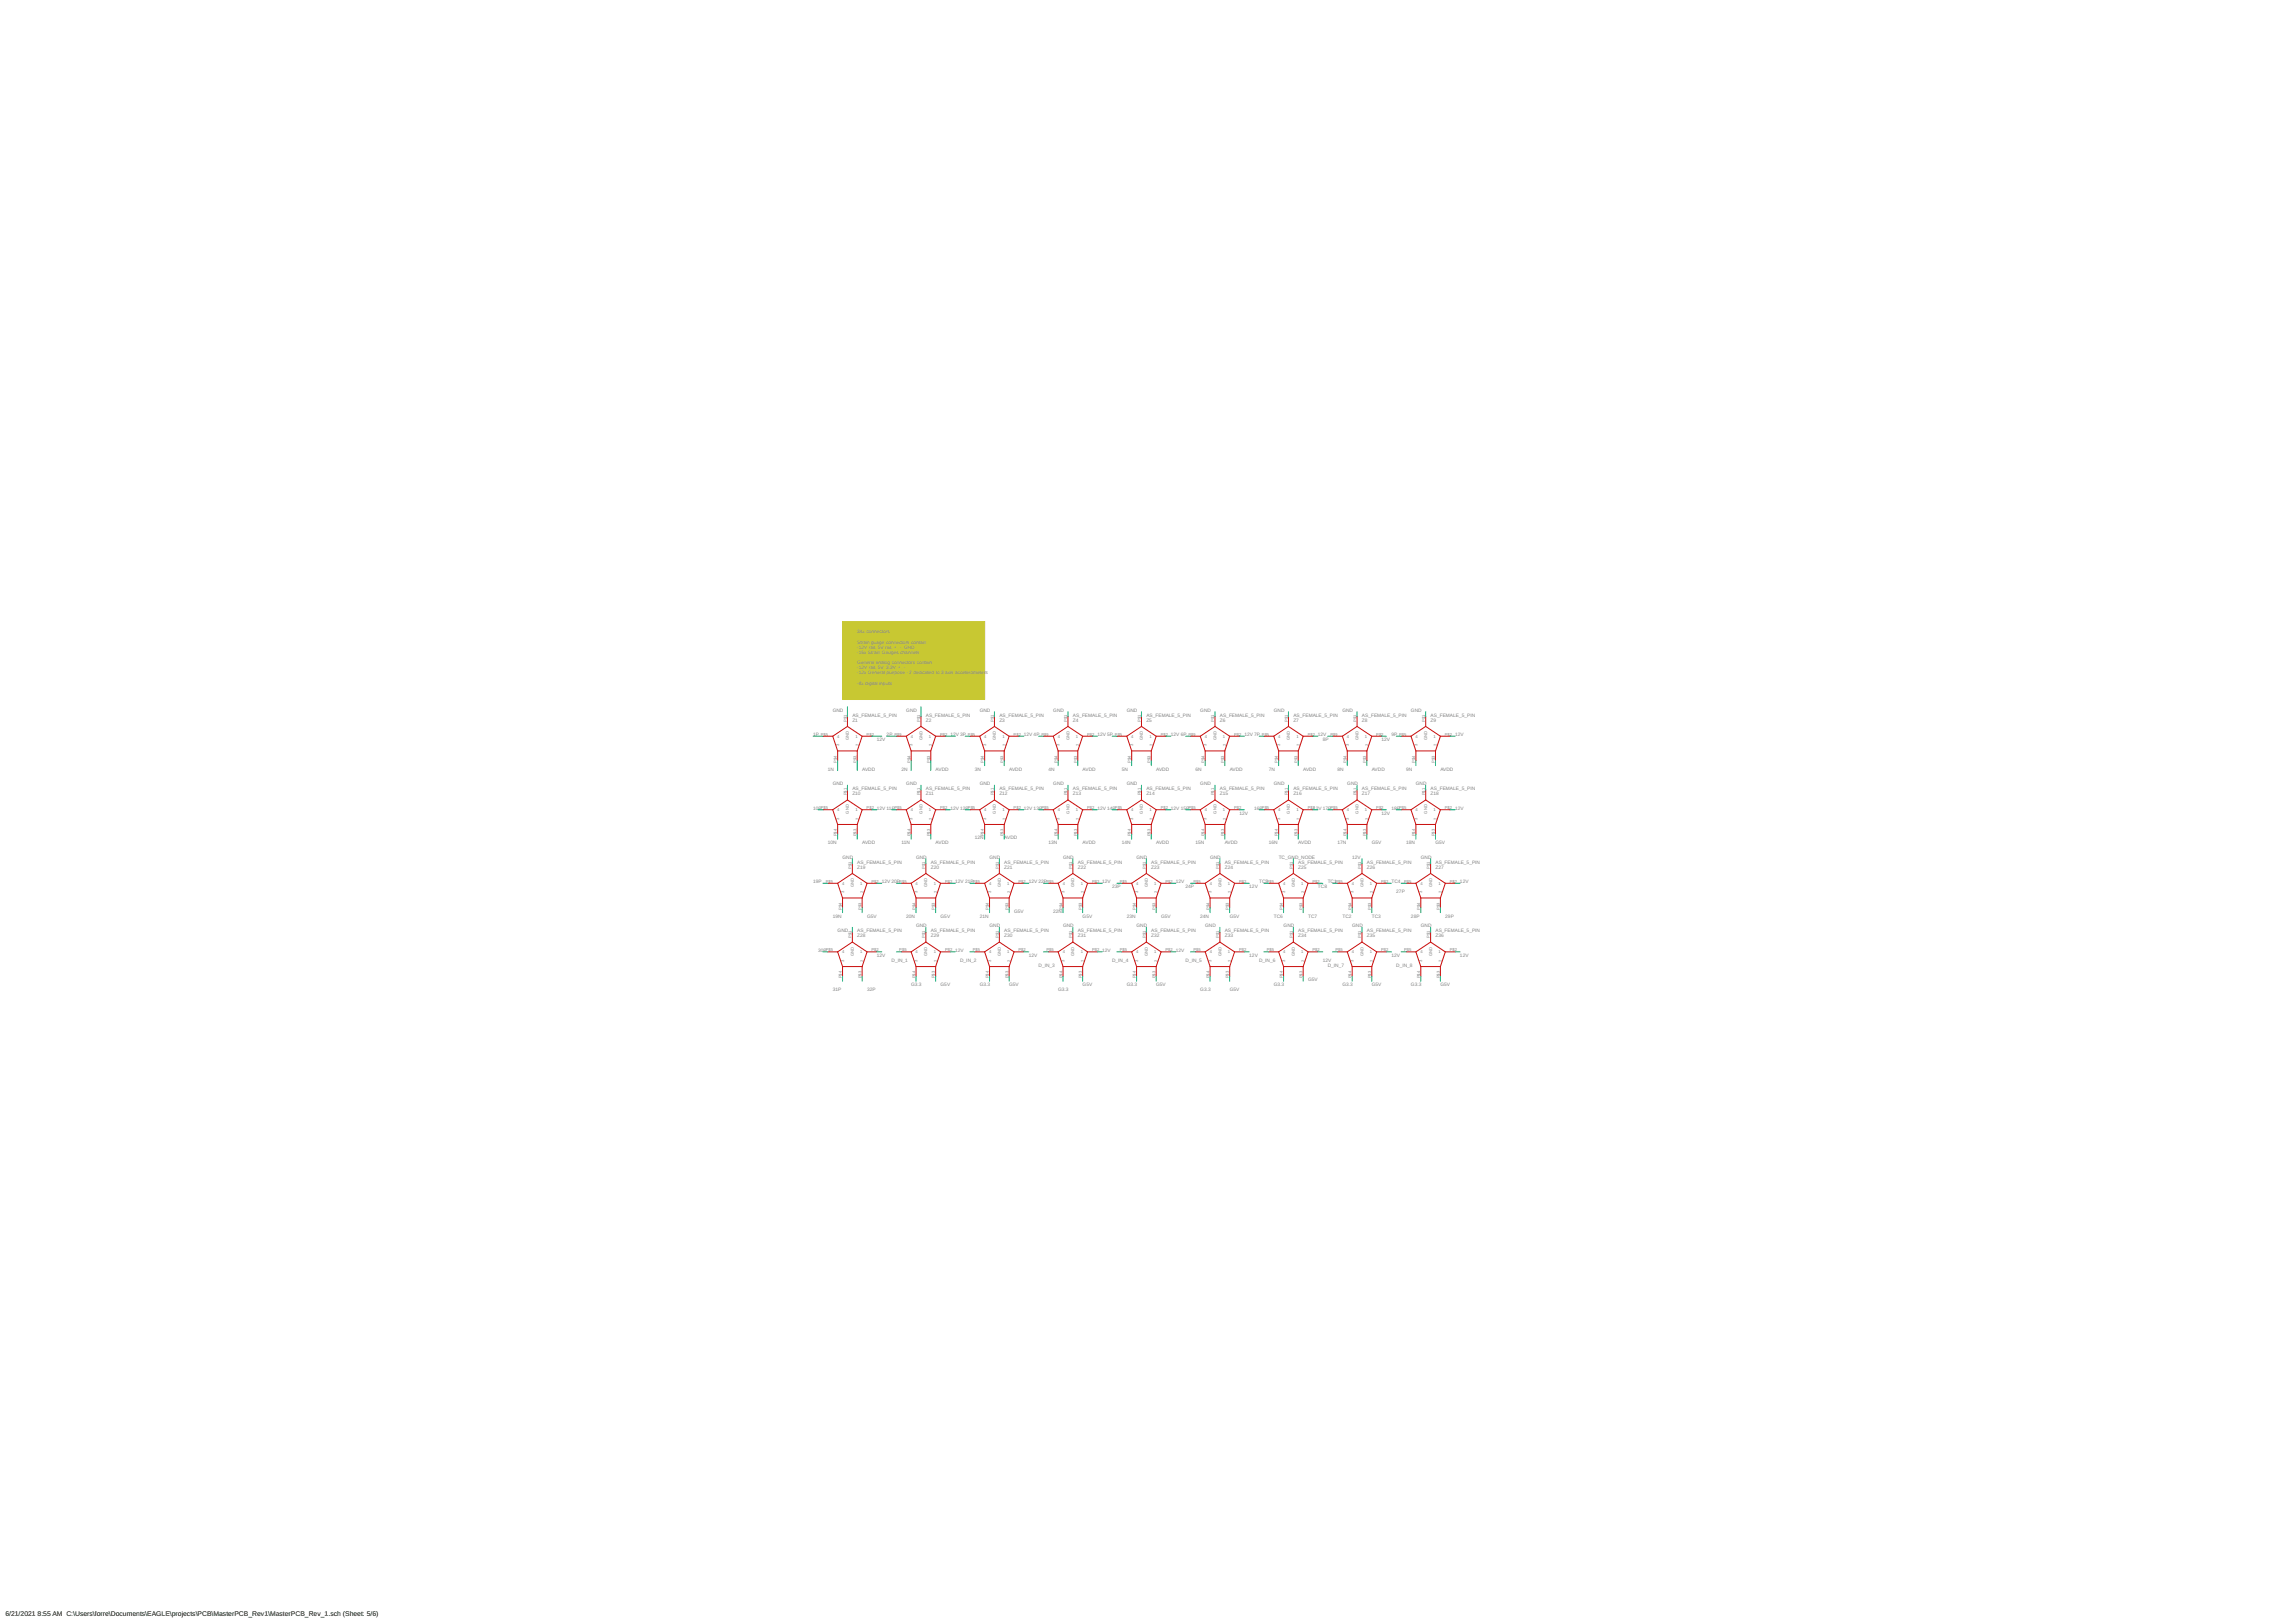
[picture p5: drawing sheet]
<svg xmlns="http://www.w3.org/2000/svg" width="1189mm" height="841mm" viewBox="0 0 1189 841" stroke-linecap="round" stroke-linejoin="round" font-family="sans-serif">
<defs><g id="words">
<g font-size="3.5">
<text x="3" y="837">6/21/2021</text>
<text x="19" y="837">8:55 AM C:\Users\forre\Documents\EAGLE\projects\PCB\MasterPCB_Rev1\MasterPCB_Rev_1.sch (Sheet: 5/6)</text>
</g>
<g font-size="2.5" fill="#808080">
<text x="444" y="328">34x connectors</text>
<text x="444" y="334">Strain guage connectors contain</text>
<text x="444" y="336">-12V rail, 5V rail, +, -, GND</text>
<text x="444" y="339">-16x Strain Gauges channels</text>
<text x="444" y="344">General analog connectors contain</text>
<text x="444" y="347">-12V rail, 5V, 3.3V, +, -</text>
<text x="444" y="350">-12x General puirpose - 2 dedicated to 3 axis accelerometer</text>
<text x="511" y="350">s</text>
<text x="444" y="355">-8x digital inputs</text>
<text x="432" y="369">GND</text>
<text x="442" y="371">AS_FEMALE_5_PIN</text>
<text x="470" y="369">GND</text>
<text x="480" y="371">AS_FEMALE_5_PIN</text>
<text x="508" y="369">GND</text>
<text x="518" y="371">AS_FEMALE_5_PIN</text>
<text x="546" y="369">GND</text>
<text x="556" y="371">AS_FEMALE_5_PIN</text>
<text x="584" y="369">GND</text>
<text x="594" y="371">AS_FEMALE_5_PIN</text>
<text x="622" y="369">GND</text>
<text x="632" y="371">AS_FEMALE_5_PIN</text>
<text x="660" y="369">GND</text>
<text x="670" y="371">AS_FEMALE_5_PIN</text>
<text x="696" y="369">GND</text>
<text x="706" y="371">AS_FEMALE_5_PIN</text>
<text x="731" y="369">GND</text>
<text x="741" y="371">AS_FEMALE_5_PIN</text>
<text x="442" y="374">Z1</text>
<text x="480" y="374">Z2</text>
<text x="518" y="374">Z3</text>
<text x="556" y="374">Z4</text>
<text x="594" y="374">Z5</text>
<text x="632" y="374">Z6</text>
<text x="670" y="374">Z7</text>
<text x="706" y="374">Z8</text>
<text x="741" y="374">Z9</text>
<text x="421" y="382">1P</text>
<text x="460" y="382">2P</text>
<text x="493" y="382">12V 3P</text>
<text x="531" y="382">12V 4P</text>
<text x="569" y="382">12V 5P</text>
<text x="607" y="382">12V 6P</text>
<text x="645" y="382">12V 7P</text>
<text x="683" y="382">12V</text>
<text x="721" y="382">9P</text>
<text x="754" y="382">12V</text>
<text x="454" y="384">12V</text>
<text x="686" y="384">8P</text>
<text x="716" y="384">12V</text>
<text x="429" y="399">1N</text>
<text x="447" y="399">AVDD</text>
<text x="467" y="399">2N</text>
<text x="485" y="399">AVDD</text>
<text x="505" y="399">3N</text>
<text x="523" y="399">AVDD</text>
<text x="543" y="399">4N</text>
<text x="561" y="399">AVDD</text>
<text x="581" y="399">5N</text>
<text x="599" y="399">AVDD</text>
<text x="619" y="399">6N</text>
<text x="637" y="399">AVDD</text>
<text x="658" y="399">7N</text>
<text x="675" y="399">AVDD</text>
<text x="693" y="399">8N</text>
<text x="711" y="399">AVDD</text>
<text x="729" y="399">9N</text>
<text x="746" y="399">AVDD</text>
<text x="432" y="407">GND</text>
<text x="470" y="407">GND</text>
<text x="508" y="407">GND</text>
<text x="546" y="407">GND</text>
<text x="584" y="407">GND</text>
<text x="622" y="407">GND</text>
<text x="660" y="407">GND</text>
<text x="698" y="407">GND</text>
<text x="734" y="407">GND</text>
<text x="442" y="409">AS_FEMALE_5_PIN</text>
<text x="442" y="412">Z10</text>
<text x="480" y="409">AS_FEMALE_5_PIN</text>
<text x="480" y="412">Z11</text>
<text x="518" y="409">AS_FEMALE_5_PIN</text>
<text x="518" y="412">Z12</text>
<text x="556" y="409">AS_FEMALE_5_PIN</text>
<text x="556" y="412">Z13</text>
<text x="594" y="409">AS_FEMALE_5_PIN</text>
<text x="594" y="412">Z14</text>
<text x="632" y="409">AS_FEMALE_5_PIN</text>
<text x="632" y="412">Z15</text>
<text x="670" y="409">AS_FEMALE_5_PIN</text>
<text x="670" y="412">Z16</text>
<text x="706" y="409">AS_FEMALE_5_PIN</text>
<text x="706" y="412">Z17</text>
<text x="741" y="409">AS_FEMALE_5_PIN</text>
<text x="741" y="412">Z18</text>
<text x="421" y="420">10P</text>
<text x="454" y="420">12V 11P</text>
<text x="493" y="420">12V 12P</text>
<text x="531" y="420">12V 13P</text>
<text x="569" y="420">12V 14P</text>
<text x="607" y="420">12V 15P</text>
<text x="650" y="420">16P</text>
<text x="680" y="420">12V 17P</text>
<text x="721" y="420">18P</text>
<text x="754" y="420">12V</text>
<text x="642" y="422">12V</text>
<text x="716" y="422">12V</text>
<text x="429" y="437">10N</text>
<text x="447" y="437">AVDD</text>
<text x="467" y="437">11N</text>
<text x="485" y="437">AVDD</text>
<text x="505" y="435">12N</text>
<text x="520" y="435">AVDD</text>
<text x="543" y="437">13N</text>
<text x="561" y="437">AVDD</text>
<text x="581" y="437">14N</text>
<text x="599" y="437">AVDD</text>
<text x="619" y="437">15N</text>
<text x="635" y="437">AVDD</text>
<text x="658" y="437">16N</text>
<text x="673" y="437">AVDD</text>
<text x="693" y="437">17N</text>
<text x="711" y="437">G5V</text>
<text x="729" y="437">18N</text>
<text x="744" y="437">G5V</text>
<text x="437" y="445">GND</text>
<text x="444" y="448">AS_FEMALE_5_PIN</text>
<text x="475" y="445">GND</text>
<text x="482" y="448">AS_FEMALE_5_PIN</text>
<text x="513" y="445">GND</text>
<text x="520" y="448">AS_FEMALE_5_PIN</text>
<text x="551" y="445">GND</text>
<text x="559" y="448">AS_FEMALE_5_PIN</text>
<text x="589" y="445">GND</text>
<text x="597" y="448">AS_FEMALE_5_PIN</text>
<text x="627" y="445">GND</text>
<text x="635" y="448">AS_FEMALE_5_PIN</text>
<text x="663" y="445">TC_GND_NODE</text>
<text x="673" y="448">AS_FEMALE_5_PIN</text>
<text x="701" y="445">12V</text>
<text x="708" y="448">AS_FEMALE_5_PIN</text>
<text x="736" y="445">GND</text>
<text x="744" y="448">AS_FEMALE_5_PIN</text>
<text x="444" y="450">Z19</text>
<text x="482" y="450">Z20</text>
<text x="520" y="450">Z21</text>
<text x="559" y="450">Z22</text>
<text x="597" y="450">Z23</text>
<text x="635" y="450">Z24</text>
<text x="673" y="450">Z25</text>
<text x="708" y="450">Z26</text>
<text x="744" y="450">Z27</text>
<text x="421" y="458">19P</text>
<text x="457" y="458">12V 20P</text>
<text x="495" y="458">12V 21P</text>
<text x="533" y="458">12V 22P</text>
<text x="571" y="458">12V</text>
<text x="576" y="460">23P</text>
<text x="609" y="458">12V</text>
<text x="614" y="460">24P</text>
<text x="647" y="460">12V</text>
<text x="653" y="458">TC5</text>
<text x="683" y="460">TC8</text>
<text x="688" y="458">TC1</text>
<text x="721" y="458">TC4</text>
<text x="757" y="458">12V</text>
<text x="724" y="463">27P</text>
<text x="526" y="473">G5V</text>
<text x="546" y="473">22N</text>
<text x="432" y="475">19N</text>
<text x="449" y="475">G5V</text>
<text x="470" y="475">20N</text>
<text x="487" y="475">G5V</text>
<text x="508" y="475">21N</text>
<text x="561" y="475">G5V</text>
<text x="584" y="475">23N</text>
<text x="602" y="475">G5V</text>
<text x="622" y="475">24N</text>
<text x="637" y="475">G5V</text>
<text x="660" y="475">TC6</text>
<text x="678" y="475">TC7</text>
<text x="696" y="475">TC2</text>
<text x="711" y="475">TC3</text>
<text x="731" y="475">28P</text>
<text x="749" y="475">29P</text>
<text x="434" y="483">GND</text>
<text x="444" y="483">AS_FEMALE_5_PIN</text>
<text x="444" y="486">Z28</text>
<text x="475" y="481">GND</text>
<text x="482" y="483">AS_FEMALE_5_PIN</text>
<text x="482" y="486">Z29</text>
<text x="513" y="481">GND</text>
<text x="520" y="483">AS_FEMALE_5_PIN</text>
<text x="520" y="486">Z30</text>
<text x="551" y="481">GND</text>
<text x="559" y="483">AS_FEMALE_5_PIN</text>
<text x="559" y="486">Z31</text>
<text x="589" y="481">GND</text>
<text x="597" y="483">AS_FEMALE_5_PIN</text>
<text x="597" y="486">Z32</text>
<text x="625" y="481">GND</text>
<text x="635" y="483">AS_FEMALE_5_PIN</text>
<text x="635" y="486">Z33</text>
<text x="665" y="481">GND</text>
<text x="673" y="483">AS_FEMALE_5_PIN</text>
<text x="673" y="486">Z34</text>
<text x="701" y="481">GND</text>
<text x="708" y="483">AS_FEMALE_5_PIN</text>
<text x="708" y="486">Z35</text>
<text x="736" y="481">GND</text>
<text x="744" y="483">AS_FEMALE_5_PIN</text>
<text x="744" y="486">Z36</text>
<text x="424" y="493">30P</text>
<text x="454" y="496">12V</text>
<text x="495" y="493">12V</text>
<text x="533" y="496">12V</text>
<text x="571" y="493">12V</text>
<text x="609" y="493">12V</text>
<text x="647" y="496">12V</text>
<text x="721" y="496">12V</text>
<text x="757" y="496">12V</text>
<text x="462" y="498">D_IN_1</text>
<text x="498" y="498">D_IN_2</text>
<text x="538" y="501">D_IN_3</text>
<text x="576" y="498">D_IN_4</text>
<text x="614" y="498">D_IN_5</text>
<text x="653" y="498">D_IN_6</text>
<text x="686" y="498">12V</text>
<text x="688" y="501">D_IN_7</text>
<text x="724" y="501">D_IN_8</text>
<text x="678" y="508">G5V</text>
<text x="432" y="514">31P</text>
<text x="449" y="514">32P</text>
<text x="472" y="511">G3.3</text>
<text x="487" y="511">G5V</text>
<text x="508" y="511">G3.3</text>
<text x="523" y="511">G5V</text>
<text x="548" y="514">G3.3</text>
<text x="561" y="511">G5V</text>
<text x="584" y="511">G3.3</text>
<text x="599" y="511">G5V</text>
<text x="622" y="514">G3.3</text>
<text x="637" y="514">G5V</text>
<text x="660" y="511">G3.3</text>
<text x="696" y="511">G3.3</text>
<text x="711" y="511">G5V</text>
<text x="731" y="511">G3.3</text>
<text x="746" y="511">G5V</text>
</g>
<g font-size="2.1" fill="#808080">
<text x="439" y="374" transform="rotate(-90 439 374)">P$1</text>
<text x="477" y="374" transform="rotate(-90 477 374)">P$1</text>
<text x="515" y="374" transform="rotate(-90 515 374)">P$1</text>
<text x="553" y="374" transform="rotate(-90 553 374)">P$1</text>
<text x="591" y="374" transform="rotate(-90 591 374)">P$1</text>
<text x="629" y="374" transform="rotate(-90 629 374)">P$1</text>
<text x="667" y="374" transform="rotate(-90 667 374)">P$1</text>
<text x="703" y="374" transform="rotate(-90 703 374)">P$1</text>
<text x="739" y="374" transform="rotate(-90 739 374)">P$1</text>
<text x="425" y="381">P$5</text>
<text x="434" y="382">4</text>
<text x="440" y="384" transform="rotate(-90 440 384)">GND</text>
<text x="443" y="382">1</text>
<text x="449" y="381">P$2</text>
<text x="464" y="381">P$5</text>
<text x="472" y="382">4</text>
<text x="478" y="384" transform="rotate(-90 478 384)">GND</text>
<text x="481" y="382">1</text>
<text x="487" y="381">P$2</text>
<text x="502" y="381">P$5</text>
<text x="510" y="382">4</text>
<text x="516" y="384" transform="rotate(-90 516 384)">GND</text>
<text x="519" y="382">1</text>
<text x="525" y="381">P$2</text>
<text x="540" y="381">P$5</text>
<text x="548" y="382">4</text>
<text x="554" y="384" transform="rotate(-90 554 384)">GND</text>
<text x="558" y="382">1</text>
<text x="563" y="381">P$2</text>
<text x="578" y="381">P$5</text>
<text x="586" y="382">4</text>
<text x="592" y="384" transform="rotate(-90 592 384)">GND</text>
<text x="596" y="382">1</text>
<text x="602" y="381">P$2</text>
<text x="616" y="381">P$5</text>
<text x="624" y="382">4</text>
<text x="630" y="384" transform="rotate(-90 630 384)">GND</text>
<text x="634" y="382">1</text>
<text x="640" y="381">P$2</text>
<text x="654" y="381">P$5</text>
<text x="662" y="382">4</text>
<text x="669" y="384" transform="rotate(-90 669 384)">GND</text>
<text x="672" y="382">1</text>
<text x="678" y="381">P$2</text>
<text x="690" y="381">P$5</text>
<text x="698" y="382">4</text>
<text x="704" y="384" transform="rotate(-90 704 384)">GND</text>
<text x="707" y="382">1</text>
<text x="713" y="381">P$2</text>
<text x="725" y="381">P$5</text>
<text x="734" y="382">4</text>
<text x="740" y="384" transform="rotate(-90 740 384)">GND</text>
<text x="743" y="382">1</text>
<text x="749" y="381">P$2</text>
<text x="435" y="387" transform="rotate(-90 435 387)">3</text>
<text x="445" y="387" transform="rotate(-90 445 387)">2</text>
<text x="473" y="387" transform="rotate(-90 473 387)">3</text>
<text x="483" y="387" transform="rotate(-90 483 387)">2</text>
<text x="511" y="387" transform="rotate(-90 511 387)">3</text>
<text x="521" y="387" transform="rotate(-90 521 387)">2</text>
<text x="549" y="387" transform="rotate(-90 549 387)">3</text>
<text x="559" y="387" transform="rotate(-90 559 387)">2</text>
<text x="587" y="387" transform="rotate(-90 587 387)">3</text>
<text x="597" y="387" transform="rotate(-90 597 387)">2</text>
<text x="625" y="387" transform="rotate(-90 625 387)">3</text>
<text x="635" y="387" transform="rotate(-90 635 387)">2</text>
<text x="663" y="387" transform="rotate(-90 663 387)">3</text>
<text x="674" y="387" transform="rotate(-90 674 387)">2</text>
<text x="699" y="387" transform="rotate(-90 699 387)">3</text>
<text x="709" y="387" transform="rotate(-90 709 387)">2</text>
<text x="735" y="387" transform="rotate(-90 735 387)">3</text>
<text x="745" y="387" transform="rotate(-90 745 387)">2</text>
<text x="434" y="395" transform="rotate(-90 434 395)">P$4</text>
<text x="444" y="395" transform="rotate(-90 444 395)">P$3</text>
<text x="472" y="395" transform="rotate(-90 472 395)">P$4</text>
<text x="482" y="395" transform="rotate(-90 482 395)">P$3</text>
<text x="510" y="395" transform="rotate(-90 510 395)">P$4</text>
<text x="520" y="395" transform="rotate(-90 520 395)">P$3</text>
<text x="548" y="395" transform="rotate(-90 548 395)">P$4</text>
<text x="558" y="395" transform="rotate(-90 558 395)">P$3</text>
<text x="586" y="395" transform="rotate(-90 586 395)">P$4</text>
<text x="596" y="395" transform="rotate(-90 596 395)">P$3</text>
<text x="624" y="395" transform="rotate(-90 624 395)">P$4</text>
<text x="634" y="395" transform="rotate(-90 634 395)">P$3</text>
<text x="662" y="395" transform="rotate(-90 662 395)">P$4</text>
<text x="672" y="395" transform="rotate(-90 672 395)">P$3</text>
<text x="698" y="395" transform="rotate(-90 698 395)">P$4</text>
<text x="708" y="395" transform="rotate(-90 708 395)">P$3</text>
<text x="733" y="395" transform="rotate(-90 733 395)">P$4</text>
<text x="744" y="395" transform="rotate(-90 744 395)">P$3</text>
<text x="439" y="412" transform="rotate(-90 439 412)">P$1</text>
<text x="477" y="412" transform="rotate(-90 477 412)">P$1</text>
<text x="515" y="412" transform="rotate(-90 515 412)">P$1</text>
<text x="553" y="412" transform="rotate(-90 553 412)">P$1</text>
<text x="591" y="412" transform="rotate(-90 591 412)">P$1</text>
<text x="629" y="412" transform="rotate(-90 629 412)">P$1</text>
<text x="667" y="412" transform="rotate(-90 667 412)">P$1</text>
<text x="703" y="412" transform="rotate(-90 703 412)">P$1</text>
<text x="739" y="412" transform="rotate(-90 739 412)">P$1</text>
<text x="425" y="419">P$5</text>
<text x="449" y="419">P$2</text>
<text x="464" y="419">P$5</text>
<text x="487" y="419">P$2</text>
<text x="502" y="419">P$5</text>
<text x="525" y="419">P$2</text>
<text x="540" y="419">P$5</text>
<text x="563" y="419">P$2</text>
<text x="578" y="419">P$5</text>
<text x="602" y="419">P$2</text>
<text x="616" y="419">P$5</text>
<text x="640" y="419">P$2</text>
<text x="654" y="419">P$5</text>
<text x="678" y="419">P$2</text>
<text x="690" y="419">P$5</text>
<text x="713" y="419">P$2</text>
<text x="725" y="419">P$5</text>
<text x="749" y="419">P$2</text>
<text x="434" y="420">4</text>
<text x="435" y="425" transform="rotate(-90 435 425)">3</text>
<text x="440" y="422" transform="rotate(-90 440 422)">GND</text>
<text x="443" y="420">1</text>
<text x="445" y="425" transform="rotate(-90 445 425)">2</text>
<text x="472" y="420">4</text>
<text x="473" y="425" transform="rotate(-90 473 425)">3</text>
<text x="478" y="422" transform="rotate(-90 478 422)">GND</text>
<text x="481" y="420">1</text>
<text x="483" y="425" transform="rotate(-90 483 425)">2</text>
<text x="510" y="420">4</text>
<text x="511" y="425" transform="rotate(-90 511 425)">3</text>
<text x="516" y="422" transform="rotate(-90 516 422)">GND</text>
<text x="519" y="420">1</text>
<text x="521" y="425" transform="rotate(-90 521 425)">2</text>
<text x="548" y="420">4</text>
<text x="549" y="425" transform="rotate(-90 549 425)">3</text>
<text x="554" y="422" transform="rotate(-90 554 422)">GND</text>
<text x="558" y="420">1</text>
<text x="559" y="425" transform="rotate(-90 559 425)">2</text>
<text x="586" y="420">4</text>
<text x="587" y="425" transform="rotate(-90 587 425)">3</text>
<text x="592" y="422" transform="rotate(-90 592 422)">GND</text>
<text x="596" y="420">1</text>
<text x="597" y="425" transform="rotate(-90 597 425)">2</text>
<text x="624" y="420">4</text>
<text x="625" y="425" transform="rotate(-90 625 425)">3</text>
<text x="630" y="422" transform="rotate(-90 630 422)">GND</text>
<text x="634" y="420">1</text>
<text x="635" y="425" transform="rotate(-90 635 425)">2</text>
<text x="662" y="420">4</text>
<text x="663" y="425" transform="rotate(-90 663 425)">3</text>
<text x="669" y="422" transform="rotate(-90 669 422)">GND</text>
<text x="672" y="420">1</text>
<text x="674" y="425" transform="rotate(-90 674 425)">2</text>
<text x="698" y="420">4</text>
<text x="699" y="425" transform="rotate(-90 699 425)">3</text>
<text x="704" y="422" transform="rotate(-90 704 422)">GND</text>
<text x="707" y="420">1</text>
<text x="709" y="425" transform="rotate(-90 709 425)">2</text>
<text x="734" y="420">4</text>
<text x="735" y="425" transform="rotate(-90 735 425)">3</text>
<text x="740" y="422" transform="rotate(-90 740 422)">GND</text>
<text x="743" y="420">1</text>
<text x="745" y="425" transform="rotate(-90 745 425)">2</text>
<text x="434" y="433" transform="rotate(-90 434 433)">P$4</text>
<text x="444" y="433" transform="rotate(-90 444 433)">P$3</text>
<text x="472" y="433" transform="rotate(-90 472 433)">P$4</text>
<text x="482" y="433" transform="rotate(-90 482 433)">P$3</text>
<text x="510" y="433" transform="rotate(-90 510 433)">P$4</text>
<text x="520" y="433" transform="rotate(-90 520 433)">P$3</text>
<text x="548" y="433" transform="rotate(-90 548 433)">P$4</text>
<text x="558" y="433" transform="rotate(-90 558 433)">P$3</text>
<text x="586" y="433" transform="rotate(-90 586 433)">P$4</text>
<text x="596" y="433" transform="rotate(-90 596 433)">P$3</text>
<text x="624" y="433" transform="rotate(-90 624 433)">P$4</text>
<text x="634" y="433" transform="rotate(-90 634 433)">P$3</text>
<text x="662" y="433" transform="rotate(-90 662 433)">P$4</text>
<text x="672" y="433" transform="rotate(-90 672 433)">P$3</text>
<text x="698" y="433" transform="rotate(-90 698 433)">P$4</text>
<text x="708" y="433" transform="rotate(-90 708 433)">P$3</text>
<text x="733" y="433" transform="rotate(-90 733 433)">P$4</text>
<text x="744" y="433" transform="rotate(-90 744 433)">P$3</text>
<text x="441" y="450" transform="rotate(-90 441 450)">P$1</text>
<text x="479" y="450" transform="rotate(-90 479 450)">P$1</text>
<text x="518" y="450" transform="rotate(-90 518 450)">P$1</text>
<text x="556" y="450" transform="rotate(-90 556 450)">P$1</text>
<text x="594" y="450" transform="rotate(-90 594 450)">P$1</text>
<text x="632" y="450" transform="rotate(-90 632 450)">P$1</text>
<text x="670" y="450" transform="rotate(-90 670 450)">P$1</text>
<text x="705" y="450" transform="rotate(-90 705 450)">P$1</text>
<text x="741" y="450" transform="rotate(-90 741 450)">P$1</text>
<text x="428" y="457">P$5</text>
<text x="436" y="458">4</text>
<text x="442" y="460" transform="rotate(-90 442 460)">GND</text>
<text x="446" y="458">1</text>
<text x="452" y="457">P$2</text>
<text x="466" y="457">P$5</text>
<text x="475" y="458">4</text>
<text x="481" y="460" transform="rotate(-90 481 460)">GND</text>
<text x="484" y="458">1</text>
<text x="490" y="457">P$2</text>
<text x="504" y="457">P$5</text>
<text x="513" y="458">4</text>
<text x="519" y="460" transform="rotate(-90 519 460)">GND</text>
<text x="522" y="458">1</text>
<text x="528" y="457">P$2</text>
<text x="542" y="457">P$5</text>
<text x="551" y="458">4</text>
<text x="557" y="460" transform="rotate(-90 557 460)">GND</text>
<text x="560" y="458">1</text>
<text x="566" y="457">P$2</text>
<text x="580" y="457">P$5</text>
<text x="589" y="458">4</text>
<text x="595" y="460" transform="rotate(-90 595 460)">GND</text>
<text x="598" y="458">1</text>
<text x="604" y="457">P$2</text>
<text x="618" y="457">P$5</text>
<text x="627" y="458">4</text>
<text x="633" y="460" transform="rotate(-90 633 460)">GND</text>
<text x="636" y="458">1</text>
<text x="642" y="457">P$2</text>
<text x="657" y="457">P$5</text>
<text x="665" y="458">4</text>
<text x="671" y="460" transform="rotate(-90 671 460)">GND</text>
<text x="674" y="458">1</text>
<text x="680" y="457">P$2</text>
<text x="692" y="457">P$5</text>
<text x="701" y="458">4</text>
<text x="707" y="460" transform="rotate(-90 707 460)">GND</text>
<text x="710" y="458">1</text>
<text x="716" y="457">P$2</text>
<text x="728" y="457">P$5</text>
<text x="736" y="458">4</text>
<text x="742" y="460" transform="rotate(-90 742 460)">GND</text>
<text x="745" y="458">1</text>
<text x="751" y="457">P$2</text>
<text x="437" y="463" transform="rotate(-90 437 463)">3</text>
<text x="448" y="463" transform="rotate(-90 448 463)">2</text>
<text x="476" y="463" transform="rotate(-90 476 463)">3</text>
<text x="486" y="463" transform="rotate(-90 486 463)">2</text>
<text x="514" y="463" transform="rotate(-90 514 463)">3</text>
<text x="524" y="463" transform="rotate(-90 524 463)">2</text>
<text x="552" y="463" transform="rotate(-90 552 463)">3</text>
<text x="562" y="463" transform="rotate(-90 562 463)">2</text>
<text x="590" y="463" transform="rotate(-90 590 463)">3</text>
<text x="600" y="463" transform="rotate(-90 600 463)">2</text>
<text x="628" y="463" transform="rotate(-90 628 463)">3</text>
<text x="638" y="463" transform="rotate(-90 638 463)">2</text>
<text x="666" y="463" transform="rotate(-90 666 463)">3</text>
<text x="676" y="463" transform="rotate(-90 676 463)">2</text>
<text x="702" y="463" transform="rotate(-90 702 463)">3</text>
<text x="712" y="463" transform="rotate(-90 712 463)">2</text>
<text x="737" y="463" transform="rotate(-90 737 463)">3</text>
<text x="747" y="463" transform="rotate(-90 747 463)">2</text>
<text x="436" y="471" transform="rotate(-90 436 471)">P$4</text>
<text x="446" y="471" transform="rotate(-90 446 471)">P$3</text>
<text x="474" y="471" transform="rotate(-90 474 471)">P$4</text>
<text x="485" y="471" transform="rotate(-90 485 471)">P$3</text>
<text x="512" y="471" transform="rotate(-90 512 471)">P$4</text>
<text x="523" y="471" transform="rotate(-90 523 471)">P$3</text>
<text x="551" y="471" transform="rotate(-90 551 471)">P$4</text>
<text x="561" y="471" transform="rotate(-90 561 471)">P$3</text>
<text x="589" y="471" transform="rotate(-90 589 471)">P$4</text>
<text x="599" y="471" transform="rotate(-90 599 471)">P$3</text>
<text x="627" y="471" transform="rotate(-90 627 471)">P$4</text>
<text x="637" y="471" transform="rotate(-90 637 471)">P$3</text>
<text x="665" y="471" transform="rotate(-90 665 471)">P$4</text>
<text x="675" y="471" transform="rotate(-90 675 471)">P$3</text>
<text x="700" y="471" transform="rotate(-90 700 471)">P$4</text>
<text x="711" y="471" transform="rotate(-90 711 471)">P$3</text>
<text x="736" y="471" transform="rotate(-90 736 471)">P$4</text>
<text x="746" y="471" transform="rotate(-90 746 471)">P$3</text>
<text x="441" y="486" transform="rotate(-90 441 486)">P$1</text>
<text x="479" y="486" transform="rotate(-90 479 486)">P$1</text>
<text x="518" y="486" transform="rotate(-90 518 486)">P$1</text>
<text x="556" y="486" transform="rotate(-90 556 486)">P$1</text>
<text x="594" y="486" transform="rotate(-90 594 486)">P$1</text>
<text x="632" y="486" transform="rotate(-90 632 486)">P$1</text>
<text x="670" y="486" transform="rotate(-90 670 486)">P$1</text>
<text x="705" y="486" transform="rotate(-90 705 486)">P$1</text>
<text x="741" y="486" transform="rotate(-90 741 486)">P$1</text>
<text x="428" y="493">P$5</text>
<text x="436" y="494">4</text>
<text x="442" y="495" transform="rotate(-90 442 495)">GND</text>
<text x="446" y="494">1</text>
<text x="452" y="493">P$2</text>
<text x="466" y="493">P$5</text>
<text x="475" y="494">4</text>
<text x="481" y="495" transform="rotate(-90 481 495)">GND</text>
<text x="484" y="494">1</text>
<text x="490" y="493">P$2</text>
<text x="504" y="493">P$5</text>
<text x="513" y="494">4</text>
<text x="519" y="495" transform="rotate(-90 519 495)">GND</text>
<text x="522" y="494">1</text>
<text x="528" y="493">P$2</text>
<text x="542" y="493">P$5</text>
<text x="551" y="494">4</text>
<text x="557" y="495" transform="rotate(-90 557 495)">GND</text>
<text x="560" y="494">1</text>
<text x="566" y="493">P$2</text>
<text x="580" y="493">P$5</text>
<text x="589" y="494">4</text>
<text x="595" y="495" transform="rotate(-90 595 495)">GND</text>
<text x="598" y="494">1</text>
<text x="604" y="493">P$2</text>
<text x="618" y="493">P$5</text>
<text x="627" y="494">4</text>
<text x="633" y="495" transform="rotate(-90 633 495)">GND</text>
<text x="636" y="494">1</text>
<text x="642" y="493">P$2</text>
<text x="657" y="493">P$5</text>
<text x="665" y="494">4</text>
<text x="671" y="495" transform="rotate(-90 671 495)">GND</text>
<text x="674" y="494">1</text>
<text x="680" y="493">P$2</text>
<text x="692" y="493">P$5</text>
<text x="701" y="494">4</text>
<text x="707" y="495" transform="rotate(-90 707 495)">GND</text>
<text x="710" y="494">1</text>
<text x="716" y="493">P$2</text>
<text x="728" y="493">P$5</text>
<text x="736" y="494">4</text>
<text x="742" y="495" transform="rotate(-90 742 495)">GND</text>
<text x="745" y="494">1</text>
<text x="751" y="493">P$2</text>
<text x="437" y="499" transform="rotate(-90 437 499)">3</text>
<text x="448" y="499" transform="rotate(-90 448 499)">2</text>
<text x="476" y="499" transform="rotate(-90 476 499)">3</text>
<text x="486" y="499" transform="rotate(-90 486 499)">2</text>
<text x="514" y="499" transform="rotate(-90 514 499)">3</text>
<text x="524" y="499" transform="rotate(-90 524 499)">2</text>
<text x="552" y="499" transform="rotate(-90 552 499)">3</text>
<text x="562" y="499" transform="rotate(-90 562 499)">2</text>
<text x="590" y="499" transform="rotate(-90 590 499)">3</text>
<text x="600" y="499" transform="rotate(-90 600 499)">2</text>
<text x="628" y="499" transform="rotate(-90 628 499)">3</text>
<text x="638" y="499" transform="rotate(-90 638 499)">2</text>
<text x="666" y="499" transform="rotate(-90 666 499)">3</text>
<text x="676" y="499" transform="rotate(-90 676 499)">2</text>
<text x="702" y="499" transform="rotate(-90 702 499)">3</text>
<text x="712" y="499" transform="rotate(-90 712 499)">2</text>
<text x="737" y="499" transform="rotate(-90 737 499)">3</text>
<text x="747" y="499" transform="rotate(-90 747 499)">2</text>
<text x="436" y="507" transform="rotate(-90 436 507)">P$4</text>
<text x="446" y="507" transform="rotate(-90 446 507)">P$3</text>
<text x="474" y="507" transform="rotate(-90 474 507)">P$4</text>
<text x="485" y="507" transform="rotate(-90 485 507)">P$3</text>
<text x="512" y="507" transform="rotate(-90 512 507)">P$4</text>
<text x="523" y="507" transform="rotate(-90 523 507)">P$3</text>
<text x="551" y="507" transform="rotate(-90 551 507)">P$4</text>
<text x="561" y="507" transform="rotate(-90 561 507)">P$3</text>
<text x="589" y="507" transform="rotate(-90 589 507)">P$4</text>
<text x="599" y="507" transform="rotate(-90 599 507)">P$3</text>
<text x="627" y="507" transform="rotate(-90 627 507)">P$4</text>
<text x="637" y="507" transform="rotate(-90 637 507)">P$3</text>
<text x="665" y="507" transform="rotate(-90 665 507)">P$4</text>
<text x="675" y="507" transform="rotate(-90 675 507)">P$3</text>
<text x="700" y="507" transform="rotate(-90 700 507)">P$4</text>
<text x="711" y="507" transform="rotate(-90 711 507)">P$3</text>
<text x="736" y="507" transform="rotate(-90 736 507)">P$4</text>
<text x="746" y="507" transform="rotate(-90 746 507)">P$3</text>
</g>
</g></defs>
<path d="M437 322h73v40h-73z" fill="#c8c832" stroke="#c8c832" stroke-width=".52"/>
<g fill="none" stroke="#c90d0c" stroke-width=".52">
<path d="M439 376l-7 6M439 376l8 6M439 371v5M477 376l-7 6M477 376l8 6M477 371v5M515 376l-7 6M515 376l8 6M515 371v5M553 376l-7 6M553 376l8 6M553 371v5"/>
<path d="M592 376l-8 6M592 376l7 6M592 371v5M630 376l-8 6M630 376l7 6M630 371v5M668 376l-8 6M668 376l7 6M668 371v5M703 376l-7 6M703 376l8 6M703 371v5"/>
<path d="M739 376l-8 6M739 376l7 6M739 371v5M426 382h6M432 382l2 7M434 389h10M434 389v5M444 389v5M447 382l-3 7M447 382h5M465 382h5M470 382l2 7"/>
<path d="M472 389h10M472 389v5M482 389v5M485 382h5M485 382l-3 7M503 382h5M508 382l2 7M510 389h10M510 389v5M520 389v5M523 382h5M523 382l-3 7"/>
<path d="M541 382h5M546 382l2 7M548 389h11M548 389v5M559 389v5M561 382h5M561 382l-2 7M579 382h5M584 382l2 7M586 389h11M586 389v5M597 389v5"/>
<path d="M599 382h5M599 382l-2 7M617 382h5M622 382l3 7M625 389h10M625 389v5M635 389v5M637 382h5M637 382l-2 7M655 382h5M660 382l3 7M663 389h10"/>
<path d="M663 389v5M673 389v5M675 382h5M675 382l-2 7M691 382h5M696 382l2 7M698 389h10M698 389v5M708 389v5M711 382h5M711 382l-3 7M726 382h5"/>
<path d="M731 382l3 7M734 389h10M734 389v5M744 389v5M746 382h6M746 382l-2 7M426 420h6M432 420l2 7M439 409v6M439 415l-7 5M439 415l8 5M447 420l-3 7"/>
<path d="M447 420h5M465 420h5M470 420l2 7M477 409v6M477 415l-7 5M477 415l8 5M485 420h5M485 420l-3 7M503 420h5M508 420l2 7M515 409v6M515 415l-7 5"/>
<path d="M515 415l8 5M523 420h5M523 420l-3 7M541 420h5M546 420l2 7M553 409v6M553 415l-7 5M553 415l8 5M561 420h5M561 420l-2 7M579 420h5M584 420l2 7"/>
<path d="M592 409v6M592 415l-8 5M592 415l7 5M599 420h5M599 420l-2 7M617 420h5M622 420l3 7M630 409v6M630 415l-8 5M630 415l7 5M637 420h5M637 420l-2 7"/>
<path d="M655 420h5M660 420l3 7M668 409v6M668 415l-8 5M668 415l7 5M675 420h5M675 420l-2 7M691 420h5M696 420l2 7M703 409v6M703 415l-7 5M703 415l8 5"/>
<path d="M711 420h5M711 420l-3 7M726 420h5M731 420l3 7M739 409v6M739 415l-8 5M739 415l7 5M746 420h6M746 420l-2 7M434 427v5M434 427h10M444 427v5"/>
<path d="M472 427v5M472 427h10M482 427v5M510 427v5M510 427h10M520 427v5M548 427v5M548 427h11M559 427v5M586 427v5M586 427h11M597 427v5"/>
<path d="M625 427v5M625 427h10M635 427v5M663 427v5M663 427h10M673 427v5M698 427v5M698 427h10M708 427v5M734 427v5M734 427h10M744 427v5"/>
<path d="M429 458h5M434 458l3 7M442 453l-8 5M442 453l7 5M442 448v5M449 458l-2 7M449 458h5M467 458h5M472 458l3 7M480 453l-8 5M480 453l7 5M480 448v5"/>
<path d="M487 458h6M487 458l-2 7M505 458h5M510 458l3 7M518 453l-8 5M518 453l8 5M518 448v5M526 458h5M526 458l-3 7M543 458h5M548 458l3 7M556 453l-8 5"/>
<path d="M556 453l8 5M556 448v5M564 458h5M564 458l-3 7M581 458h5M586 458l3 7M594 453l-8 5M594 453l8 5M594 448v5M602 458h5M602 458l-3 7M620 458h5"/>
<path d="M625 458l2 7M632 453l-7 5M632 453l8 5M632 448v5M640 458h5M640 458l-3 7M658 458h5M663 458l2 7M670 453l-7 5M670 453l8 5M670 448v5M678 458h5"/>
<path d="M678 458l-3 7M693 458h5M698 458l3 7M706 453l7 5M706 453l-8 5M706 448v5M713 458h6M713 458l-2 7M729 458h5M734 458l2 7M741 453l-7 5M741 453l8 5"/>
<path d="M741 448v5M749 458h5M749 458l-3 7M437 465h10M437 465v5M447 465v5M475 465h10M475 465v5M485 465v5M513 465h10M513 465v5M523 465v5"/>
<path d="M551 465h10M551 465v5M561 465v5M589 465h10M589 465v5M599 465v5M627 465h10M627 465v5M637 465v5M665 465h10M665 465v5M675 465v5"/>
<path d="M701 465h10M701 465v5M711 465v5M736 465h10M736 465v5M746 465v5M429 493h5M434 493l3 8M442 483v5M442 488l-8 5M442 488l7 5M449 493l-2 8"/>
<path d="M449 493h5M467 493h5M472 493l3 8M480 483v5M480 488l-8 5M480 488l7 5M487 493h6M487 493l-2 8M505 493h5M510 493l3 8M518 483v5M518 488l-8 5"/>
<path d="M518 488l8 5M526 493h5M526 493l-3 8M543 493h5M548 493l3 8M556 483v5M556 488l-8 5M556 488l8 5M564 493h5M564 493l-3 8M581 493h5M586 493l3 8"/>
<path d="M594 483v5M594 488l-8 5M594 488l8 5M602 493h5M602 493l-3 8M620 493h5M625 493l2 8M632 483v5M632 488l-7 5M632 488l8 5M640 493h5M640 493l-3 8"/>
<path d="M658 493h5M663 493l2 8M670 483v5M670 488l-7 5M670 488l8 5M678 493h5M678 493l-3 8M693 493h5M698 493l3 8M706 483v5M706 488l-8 5M706 488l7 5"/>
<path d="M713 493h6M713 493l-2 8M729 493h5M734 493l2 8M741 483v5M741 488l-7 5M741 488l8 5M749 493h5M749 493l-3 8M437 501v5M437 501h10M447 501v5"/>
<path d="M475 501v5M475 501h10M485 501v5M513 501v5M513 501h10M523 501v5M551 501v5M551 501h10M561 501v5M589 501v5M589 501h10M599 501v5"/>
<path d="M627 501v5M627 501h10M637 501v5M665 501v5M665 501h10M675 501v5M701 501v5M701 501h10M711 501v5M736 501v5M736 501h10M746 501v5"/>
</g>
<g fill="none" stroke="#0dab76" stroke-width=".52">
<path d="M439 366v5M477 366v5M515 369v2M553 369v2M592 369v2M630 369v2M668 369v2M703 369v2M739 369v2M421 382h5M434 394v5M444 394v5"/>
<path d="M452 382h5M460 382h5M472 394v5M482 394v5M490 382h5M500 382h3M510 394v3M520 394v3M528 382h3M538 382h3M548 394v3M559 394v3"/>
<path d="M566 382h3M576 382h3M586 394v3M597 394v3M604 382h3M614 382h3M625 394v3M635 394v3M642 382h3M653 382h2M663 394v3M673 394v3"/>
<path d="M680 382h3M688 382h3M698 394v3M708 394v3M716 382h3M724 382h2M734 394v3M744 394v3M752 382h2M424 420h2M439 407v2M452 420h2"/>
<path d="M462 420h3M477 407v2M490 420h3M500 420h3M515 407v2M528 420h3M538 420h3M553 407v2M566 420h3M576 420h3M592 407v2M604 420h3"/>
<path d="M614 420h3M630 407v2M642 420h3M653 420h2M668 407v2M680 420h3M688 420h3M703 407v2M716 420h3M724 420h2M739 407v2M752 420h2"/>
<path d="M434 432v3M444 432v3M472 432v3M482 432v3M510 432v3M520 432v3M548 432v3M559 432v3M586 432v3M597 432v3M625 432v3M635 432v3"/>
<path d="M663 432v3M673 432v3M698 432v3M708 432v3M734 432v3M744 432v3M426 458h3M442 445v3M454 458h3M465 458h2M480 445v3M493 458h2"/>
<path d="M503 458h2M518 445v3M531 458h2M541 458h2M556 445v3M569 458h2M579 458h2M594 445v3M607 458h2M617 458h3M632 445v3M645 458h2"/>
<path d="M655 458h3M670 445v3M683 458h3M691 458h2M706 445v3M719 458h2M726 458h3M741 445v3M754 458h3M437 470v3M447 470v3M475 470v3"/>
<path d="M485 470v3M513 470v3M523 470v3M551 470v3M561 470v3M589 470v3M599 470v3M627 470v3M637 470v3M665 470v3M675 470v3M701 470v3"/>
<path d="M711 470v3M736 470v3M746 470v3M426 493h3M442 481v2M454 493h3M465 493h2M480 481v2M493 493h2M503 493h2M518 481v2M531 493h2"/>
<path d="M541 493h2M556 481v2M569 493h2M579 493h2M594 481v2M607 493h2M617 493h3M632 481v2M645 493h2M655 493h3M670 481v2M683 493h3"/>
<path d="M691 493h2M706 481v2M719 493h2M726 493h3M741 481v2M754 493h3M437 506v2M447 506v2M475 506v2M485 506v2M513 506v2M523 506v2"/>
<path d="M551 506v2M561 506v2M589 506v2M599 506v2M627 506v2M637 506v2M665 506v2M675 506v2M701 506v2M711 506v2M736 506v2M746 506v2"/>
</g>
<use href="#words"/>
</svg>
